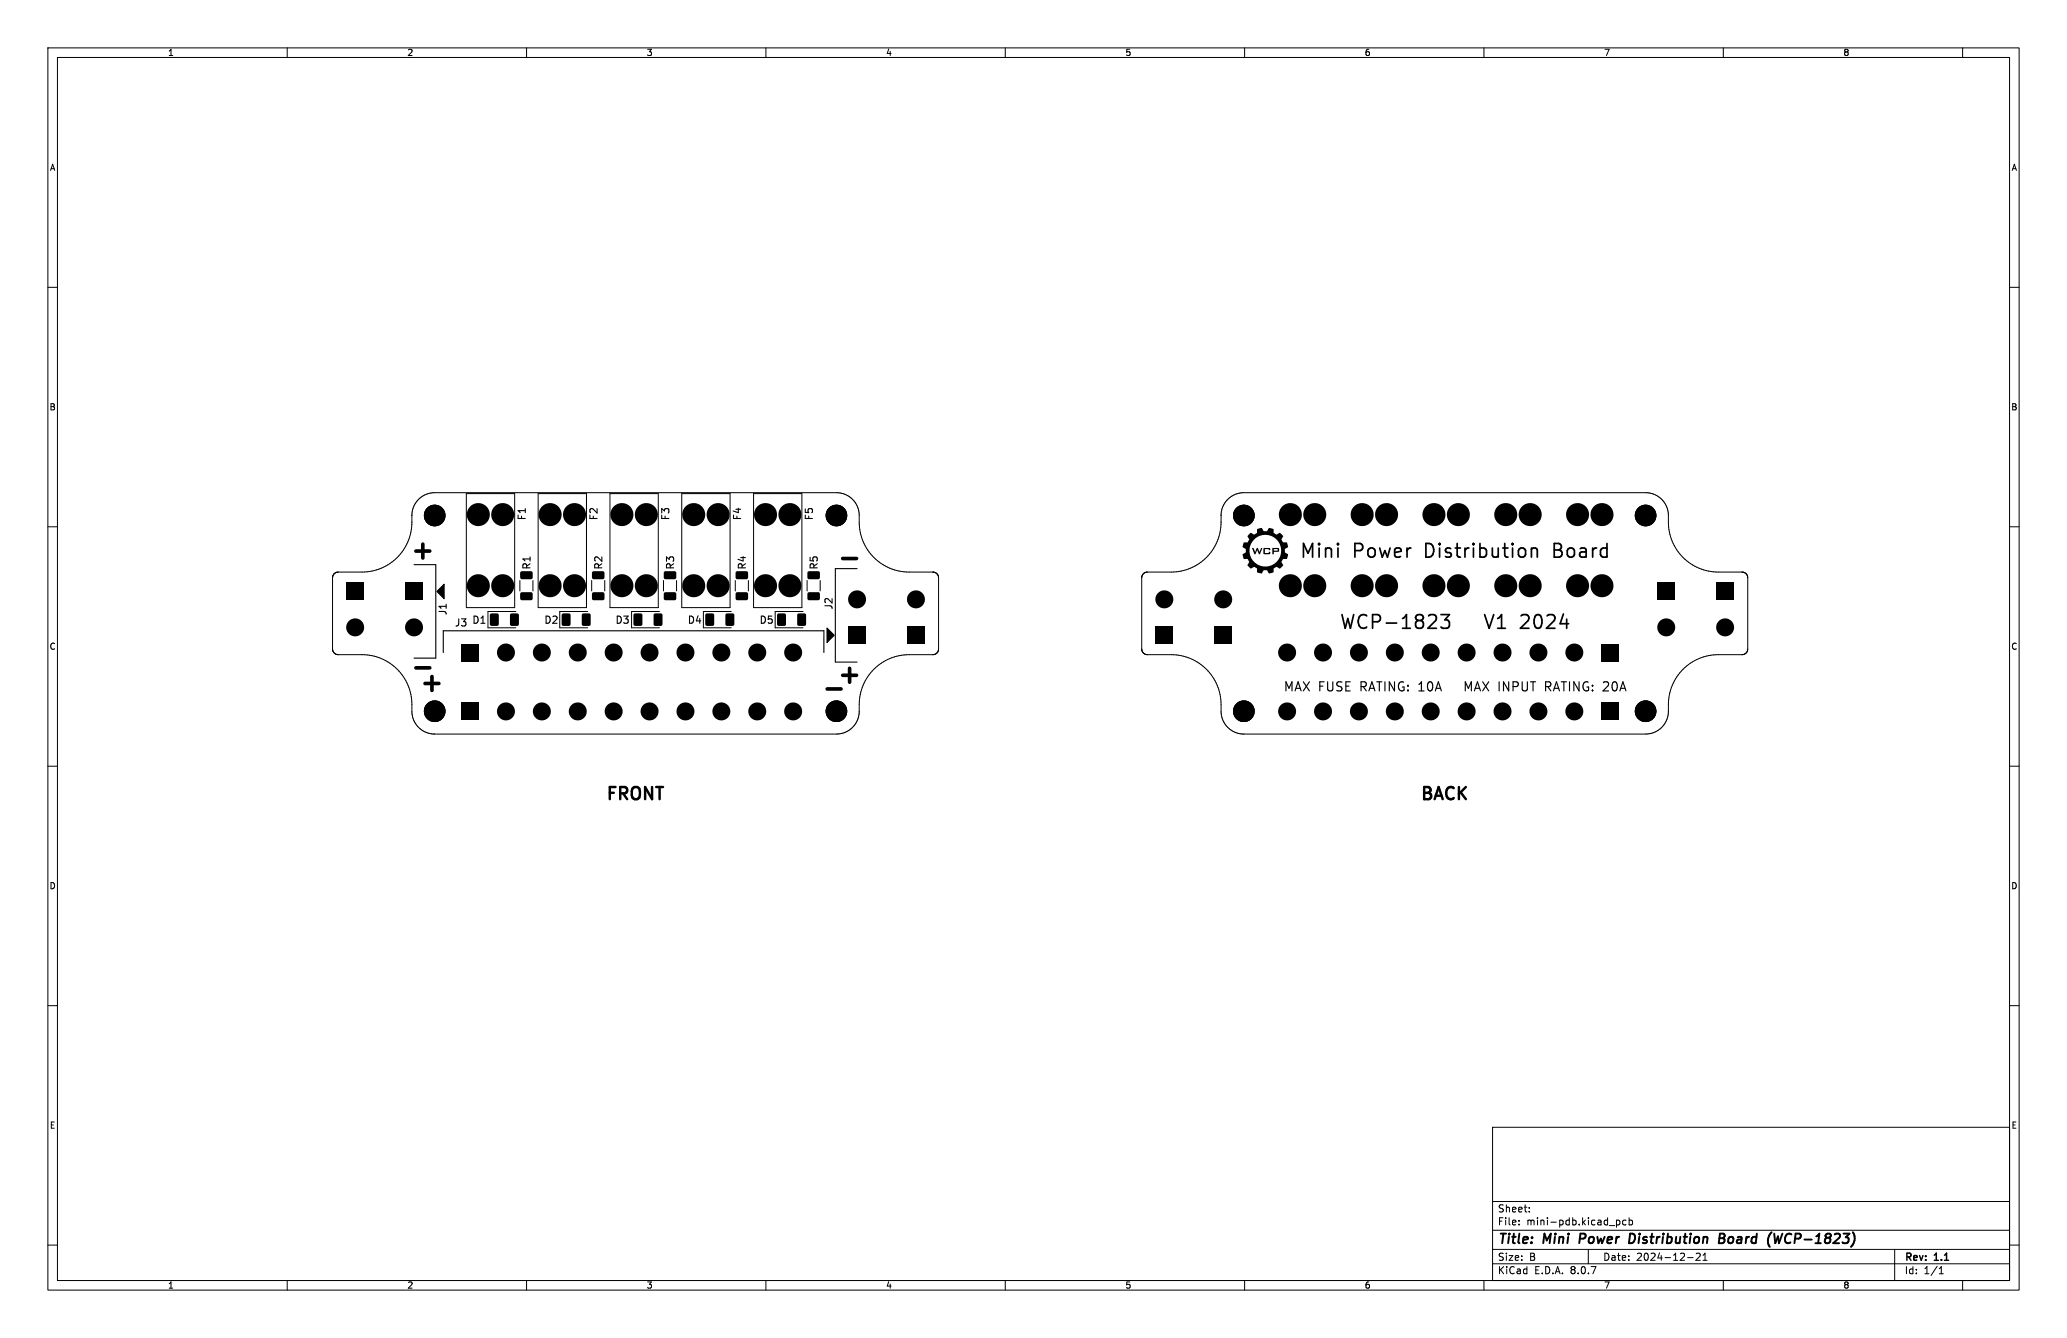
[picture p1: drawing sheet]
<svg xmlns="http://www.w3.org/2000/svg" width="432mm" height="279mm" viewBox="0 0 432 279" stroke-linecap="round" stroke-linejoin="round" font-family="sans-serif">
<defs><g id="words">
<g font-size="3.5">
<text x="126.3" y="167.8">FRONT</text>
<text x="296.4" y="167.8">BACK</text>
</g>
<g font-size="2.8">
<text x="312.8" y="260.3">Title:</text>
<text x="322.5" y="260.3">Mini</text>
<text x="330.8" y="260.3">Power</text>
<text x="342" y="260.3">Distribution</text>
<text x="361.5" y="260.3">Board</text>
<text x="372.5" y="260.3">(WCP-1823)</text>
</g>
<g font-size="2.1">
<text x="312.8" y="256.1">File:</text>
<text x="312.8" y="253.4">Sheet:</text>
<text x="318.9" y="256.1">mini-pdb.kicad_pcb</text>
<text x="312.8" y="263.5">Size:</text>
<text x="319.5" y="263.5">B</text>
<text x="334.8" y="263.5">Date:</text>
<text x="341.8" y="263.5">2024-12-21</text>
<text x="397.8" y="263.7">Rev:</text>
<text x="404.2" y="263.7">1.1</text>
<text x="312.8" y="266.3">KiCad</text>
<text x="320.5" y="266.3">E.D.A.</text>
<text x="328.1" y="266.3">8.0.7</text>
<text x="397.8" y="266.3">Id:</text>
<text x="401.9" y="266.3">1/1</text>
</g>
<g font-size="1.8">
<text x="35" y="11.9">1</text>
<text x="85" y="11.9">2</text>
<text x="135" y="11.9">3</text>
<text x="185" y="11.9">4</text>
<text x="235" y="11.9">5</text>
<text x="285" y="11.9">6</text>
<text x="335" y="11.9">7</text>
<text x="385" y="11.9">8</text>
<text x="10.3" y="35.9">A</text>
<text x="420.1" y="35.9">A</text>
<text x="10.3" y="85.9">B</text>
<text x="420.1" y="85.9">B</text>
<text x="10.3" y="135.9">C</text>
<text x="420.1" y="135.9">C</text>
<text x="10.3" y="185.9">D</text>
<text x="420.1" y="185.9">D</text>
<text x="10.3" y="235.9">E</text>
<text x="420.1" y="235.9">E</text>
<text x="35" y="269.3">1</text>
<text x="85" y="269.3">2</text>
<text x="135" y="269.3">3</text>
<text x="185" y="269.3">4</text>
<text x="235" y="269.3">5</text>
<text x="285" y="269.3">6</text>
<text x="335" y="269.3">7</text>
<text x="385" y="269.3">8</text>
</g>
</g></defs>
<g fill="none" stroke="#000" stroke-width=".21">
<path d="M10 10h411.8v259.4h-411.8zM12 12h407.8v255.4h-407.8zM60 10v2M110 10v2M160 10v2M210 10v2M260 10v2M310 10v2M360 10v2M410 10v2M10 60h2M419.8 60h2"/>
<path d="M10 110h2M69.9 119.8l-.4 .8v14.9l.1 .5 .3 .4M69.9 119.7v.1M86 107.6a4.8 4.8 0 0 1 4.8-4.7h83.9a4.8 4.8 0 0 1 4.8 4.7 10.8 10.8 0 0 0 3.8 9.5 10.4 10.4 0 0 0 6.6 2.4h5M86 109a10.4 10.4 0 0 1-10.4 10.5h-5l-.7 .2M86 109h.1M86 107.6h.1M86 107.6v1.4M97.4 103.1h10.1v23.8h-10.1zM112.4 103.1h10.1v23.8h-10.1zM127.4 103.1h10.1v23.8h-10.1zM142.4 103.1h10.1v23.8h-10.1z"/>
<path d="M157.4 103.1h10.1v23.8h-10.1zM194.9 119.5l.8 .3 .4 .8v14.9M194.9 119.5h.1M255.1 107.6a4.8 4.8 0 0 1 4.7-4.7h84a4.8 4.8 0 0 1 4.7 4.7 10.7 10.7 0 0 0 4.3 9.8 10.4 10.4 0 0 0 6.2 2.1h5l.7 .2M255.1 109a10.4 10.4 0 0 1-10.4 10.5h-5.2l-.6 .2-.3 .5-.1 15.3 .2 .7M255.1 109h.1M255.1 107.6h.1M255.1 107.6v1.4M364.7 119.7v.1M364.7 119.8l.4 .8v14.9l-.2 .7M419.8 110h2M69.9 136.4l.1 .1"/>
<path d="M70 136.5l.6 .2h5a10.4 10.4 0 0 1 10.4 10.4v1.4a4.8 4.8 0 0 0 4.8 4.8M107.8 127.7h-5.9v3.4h5.9M108.6 121.2v2.2M111.3 121.2v2.2M122.8 127.7h-5.9v3.4h5.9M123.6 121.2v2.2M126.3 121.2v2.2M137.8 127.7h-5.9v3.4h5.9M138.6 121.2v2.2M141.3 121.2v2.2M152.8 127.7h-5.9v3.4h5.9M153.6 121.2v2.2"/>
<path d="M156.3 121.2v2.2M167.8 127.7h-5.9v3.4h5.9M168.6 121.2v2.2M171.3 121.2v2.2M195.8 136.2l-.8 .5h-5.1a10.4 10.4 0 0 0-10.4 10.4v1.4a4.8 4.8 0 0 1-4.8 4.8h-83.9M195.9 136.2h-.1M196.1 135.5l-.2 .7M196.1 135.5h.1M238.7 136.2h.1M238.7 136.2l.9 .5h5.1a10.4 10.4 0 0 1 10.4 10.4v1.4a4.8 4.8 0 0 0 4.7 4.8M364.7 136.4l-.7 .3h-5a10.4 10.4 0 0 0-10.5 10.4v1.4a4.8 4.8 0 0 1-4.7 4.8h-84M364.7 136.4h.1"/>
<path d="M364.8 136.3l-.1 .1M364.9 136.2l-.1 .1M10 160h2M90.8 153.3h.1M259.8 153.3h.1M419.8 160h2M10 210h2M419.8 210h2M311.8 235.4h108v32h-108zM10 260h2M311.8 256.9h108M311.8 250.9h108"/>
<path d="M317.3 255.6v.2M317.3 254.9v.1M319.5 252.9v.2M319.5 252.2v.1M337.7 254.8v1.5M337.7 254.9l.4-.1 .3 .3-.1 .6h-.6M339.7 254.9l-.4-.1-.3 .3 .1 .6h.6M340.3 254.9l.5-.1 .2 .3-.1 .6h-.6M340.3 254.3v1.5M419.8 260h2M60 267.4v2M110 267.4v2"/>
<path d="M160 267.4v2M210 267.4v2M260 267.4v2M310 267.4v2M311.8 263.9h108M311.8 260.9h108M331.8 260.9v3M352.5 262.6h1.2M354.3 261.8l.6-.1 .3 .4-.9 1.1h.9M355.8 263.2h.8M355.8 262.1l.4-.4v1.5M360 267.4v2"/>
<path d="M395.8 260.9v6.5M405.1 266h.9M405.1 264.9l.4-.4v1.5M410 267.4v2"/>
</g>
<path d="M330.2 257.6l-.3 2M341.3 257.7l-.8-.1-.2 2h.5l.5-.3M359.2 258.6h.6M359.3 257.6h.7l.2 .2 .1 .4-.5 .4 .3 .1a.58 .58 0 0 1-.3 .9h-.7zM370.1 257.3l-.1 .1M370.6 257.6l.3 2 .5-1.4 .2 1.4 .7-2" fill="none" stroke="#000" stroke-width=".4"/>
<g fill="none" stroke="#000" stroke-width=".23">
<path d="M86.5 117.9h4.5v19.5h-4.5M108.2 107.6v.7h1.5M108.9 107.8v.5M109.7 106.6h-1.5l.5 .5M109.7 106.2v.9M110 118.6l-.1-.7-.2-.2-.3 .1-.2 .8h1.5M110.7 116.7h-1.5l.5 .4M110.7 117.7l-.7 .5M110.7 116.3v.8M123.2 107.6v.7h1.5M123.9 107.8v.5M124.7 106.2v.9l-1-.9-.5 .3 .2 .6"/>
<path d="M125 118.6l-.1-.7-.2-.2-.3 .1-.2 .8h1.5M125.7 116.3v.9l-1-.9-.5 .3 .2 .5M125.7 117.7l-.7 .5M138.2 107.6v.7h1.5M138.2 107.1v-.9l.6 .5 .1-.4h.7l.1 .2-.1 .6M138.9 107.8v.5M139.2 117.2v-.9l.6 .5 .1-.4h.7l.1 .2-.1 .6M140 118.6l-.1-.7-.2-.2-.3 .1-.2 .8h1.5M140.7 117.7l-.7 .5M153.2 107.6v.7h1.5M153.7 106.3h1M153.9 107.8v.5"/>
<path d="M154.2 106.1v1l-1-.4M154.7 116.4h1M155 118.6l-.1-.7-.2-.2-.3 .1-.2 .8h1.5M155.2 116.2v.9l-1-.3M155.7 117.7l-.7 .5M168.2 107.6v.7h1.5M168.2 106.3v.7l.7 .1-.1-.3 .1-.5 .2-.1 .5 .1 .1 .2-.1 .6M168.9 107.8v.5M169.2 116.4v.7h.7l-.1-.2 .1-.5 .2-.1 .5 .1 .1 .2-.1 .5M170 118.6l-.1-.7-.2-.2-.3 .1-.2 .8h1.5M170.7 117.7l-.7 .5M179 118.7h-4.5v19.6h4.5"/>
<path d="M91.7 127.7h1.1a.48 .48 0 0 1 .4 .6M92.6 136.3v-4.6h79.5v4.6M93.2 126.6h-1.5l.4 .4M93.2 126.2v.8M95.8 129.2v1.1a.48 .48 0 0 1-.5 .4M96.4 129.2h.9l-.5 .6 .5 .1v.7l-.3 .1-.6-.1M99 128.7a.76 .76 0 0 1 .9 .7 .76 .76 0 0 1-.9 .8zM100.5 130.2h.8M100.5 129.1l.4-.4v1.5M114.1 128.7a.76 .76 0 0 1 .8 .7 .76 .76 0 0 1-.8 .8zM115.5 128.8l.6-.1 .3 .4-1 1.1h1M128.9 128.7a.76 .76 0 0 1 .9 .7 .76 .76 0 0 1-.9 .8z"/>
<path d="M130.3 128.7h.9l-.5 .5 .5 .2v.6l-.3 .2-.6-.2M144 128.7a.76 .76 0 0 1 .9 .7 .76 .76 0 0 1-.9 .8zM145.8 128.6l-.3 1.1h.9M146.2 129.2v1M159 128.7a.76 .76 0 0 1 .9 .7 .76 .76 0 0 1-.9 .8zM161.3 128.7h-.8v.7l.2-.2 .5 .1 .1 .2v.5l-.3 .2-.5-.2M172.3 126.5h1.1a.48 .48 0 0 1 .4 .6M173.8 125v.9l-1.1-.9-.4 .3 .2 .5"/>
</g>
<g fill="none" stroke="#000" stroke-width=".24">
<path d="M268.6 144.3v-1.9l.7 1.3 .6-1.3v1.9M270.5 144.3l.7-1.9 .6 1.9M270.7 143.7h.9M272.3 142.4l1.2 1.9M273.5 142.4l-1.2 1.9M275.7 143.3h.6M276.6 142.4h-.9v1.9M277.3 142.4v1.5l.4 .4h.4l.3-.4v-1.5M280.3 142.5l-.7-.1-.4 .3 .2 .5 .8 .4v.5l-.2 .2-.8-.1M281.2 143.3h.6M282.1 142.4h-.9v1.9h.9M284.3 143.4l.9-.1 .2-.3-.1-.4-.2-.2h-.8v1.9"/>
<path d="M284.8 143.4l.6 .9M286 144.3l.6-1.9 .6 1.9M286.1 143.7h.9M287.6 142.4h1.1M288.1 142.4v1.9M289.3 142.4v1.9M291.3 142.4v1.9l-1.1-1.9v1.9M293.2 142.5a.94 .94 0 0 0-1.1 .6 .94 .94 0 0 0 .7 1.2l.5-.2v-.6h-.4M294.1 143.1v.2M294.1 144.1v.2M296.4 142.9l.5-.5v1.9M296.4 144.3h1.1"/>
<path d="M298.5 142.5l.3-.1a1.19 1.19 0 0 1 0 1.9h-.1a1.27 1.27 0 0 1-.2-1.8zM299.8 144.3l.7-1.9 .6 1.9M300 143.7h.9M306.1 144.3v-1.9l.6 1.3 .7-1.3v1.9M308 144.3l.6-1.9 .7 1.9M308.2 143.7h.9M309.7 142.4l1.3 1.9M311 142.4l-1.3 1.9M313.2 142.4v1.9M315.2 142.4v1.9l-1.1-1.9v1.9M316.1 143.4l.9-.1 .2-.3-.1-.4-.3-.2h-.7v1.9M318 142.4v1.5l.3 .4 .6-.1 .2-.3v-1.5"/>
<path d="M319.7 142.4h1.1M320.3 142.4v1.9M322.9 143.4l.9-.1 .2-.3-.1-.4-.3-.2h-.7v1.9M323.3 143.4l.7 .9M324.5 144.3l.6-1.9 .7 1.9M324.7 143.7h.9M326.1 142.4h1.1M326.7 142.4v1.9M327.9 142.4v1.9M329.9 142.4v1.9l-1.1-1.9v1.9M331.8 142.5a.94 .94 0 0 0-1.2 .6 .94 .94 0 0 0 .7 1.2l.6-.2v-.6h-.4M332.7 143.1v.2"/>
<path d="M332.7 144.1v.2M334.9 142.6l.3-.2h.5l.2 .2 .1 .3-.1 .3-1 1.1h1.1M336.9 142.6l.5-.2a1.19 1.19 0 0 1 0 1.9l-.4-.1-.1-.3-.1-.8zM338.4 144.3l.6-1.9 .7 1.9M338.6 143.7h.9"/>
</g>
<g fill="#000">
<path d="M108.8 119.4l2.3-.1 .2 .3v1.1l-.4 .3-2-.1-.2-.3zM123.8 119.4l2.2-.1 .3 .3v1.1l-.4 .3-2-.1-.2-.3zM138.8 119.4l2.2-.1 .3 .3v1.1l-.4 .3-2-.1-.2-.3zM153.8 119.4l2.2-.1 .3 .3v1.1l-.4 .3-2-.1-.2-.3zM168.8 119.4l2.2-.1 .3 .3v1.1l-.4 .3-2-.1-.2-.3zM261.5 114.4h.1a.29 .29 0 0 1 .3 0 .29 .29 0 0 1 .1 .3l.2 .6 .2-.5a.31 .31 0 0 1 0-.3 .31 .31 0 0 1 .4-.1l.3 .9 .1-.2a.51 .51 0 0 1 .4-.7l-.2 .9a.29 .29 0 0 1-.3 .4 .29 .29 0 0 1-.3-.3l-.2-.5-.3 .8h-.3zM264 114.5h1.3a.24 .24 0 0 1 .1 .3 .24 .24 0 0 1-.3 .1l-.1-.2h-.8v.8h.8v-.3a.3 .3 0 0 1 .3 .4 .3 .3 0 0 1-.4 .1h-.5a.49 .49 0 0 1-.5-.2 .49 .49 0 0 1 0-.5zM260.9 111.6a.48 .48 0 0 1 .4-.4 .48 .48 0 0 1 .5 .3l.2 .1 .6-.3v-.5a.4 .4 0 0 1 .1-.4 .4 .4 0 0 1 .4-.1 .44 .44 0 0 1 .5 0 .44 .44 0 0 1 .3 .4 .7 .7 0 0 0 .7 .2 .7 .7 0 0 0 .5-.7l1 .3v.5a.69 .69 0 0 0 .5 .6 .69 .69 0 0 0 .7-.3l.5 .3a.49 .49 0 0 1 .3 .4 .49 .49 0 0 1-.3 .5v.3a.59 .59 0 0 0 .9 .5l.3 .5a.44 .44 0 0 1 .1 .5 .44 .44 0 0 1-.5 .2l-.2 .1v.8l.3 .1a.42 .42 0 0 1 .4 .3 .42 .42 0 0 1-.1 .5l-.2 .4h-.4a.61 .61 0 0 0-.5 .3 .61 .61 0 0 0 0 .7l.1 .2a.76 .76 0 0 1-.6 .8l-.2-.1a.6 .6 0 0 0-1.1 .1v.8l-.4 .1a.43 .43 0 0 1-.7 0l-.1-.2a.6 .6 0 0 0-.6-.3 .6 .6 0 0 0-.5 .3l-.2 .4-.9-.2-.1-.1v-.5a.69 .69 0 0 0-.6-.6 .69 .69 0 0 0-.7 .3l-.3-.3a.47 .47 0 0 1-.4-.4 .47 .47 0 0 1 .3-.5 .69 .69 0 0 0-.3-.7 .69 .69 0 0 0-.8-.1l-.1-.5a.44 .44 0 0 1-.1-.5 .44 .44 0 0 1 .4-.2l.2-.2 .1-.3h.7v.3a3.3 3.3 0 0 0 5.1 2.4 3.3 3.3 0 0 0-.2-5.6 3.3 3.3 0 0 0-4.9 2.9h-.7a.82 .82 0 0 0-.7-.8l.2-.9h.8l.1-.2a.63 .63 0 0 0-.1-1v-.1zM265.8 114.4l1.4 .1v.7h-.7a.33 .33 0 0 0-.4 .1 .33 .33 0 0 0 0 .4 .24 .24 0 0 1-.3 0 .24 .24 0 0 1 0-.3v-.7h.3v.3l.8-.1a.23 .23 0 0 0-.1-.3 .23 .23 0 0 0-.3 .1h-.7zM72.3 121.6h3.8v3.8h-3.8zM84.6 121.6h3.8v3.8h-3.8zM96.3 134.4h3.8v3.7h-3.8z"/>
<path d="M102.4 128.2l1.4-.1 .4 .2v2l-.2 .4h-1.3l-.3-.2zM106.6 128.2l1.4-.1 .4 .2v2l-.2 .4h-1.3l-.3-.2zM108.8 123.8l2.3-.1 .2 .3v1.1l-.4 .2h-2l-.2-.3zM117.4 128.2l1.4-.1 .4 .2v2l-.2 .4h-1.3l-.3-.2zM121.6 128.2l1.4-.1 .4 .2v2l-.2 .4h-1.3l-.3-.2zM123.8 123.8l2.2-.1 .3 .3v1.1l-.4 .2h-2l-.2-.3zM132.4 128.2l1.4-.1 .4 .2v2l-.2 .4h-1.3l-.3-.2zM136.6 128.2l1.4-.1 .4 .2v2l-.2 .4h-1.3l-.3-.2zM138.8 123.8l2.2-.1 .3 .3v1.1l-.4 .2h-2l-.2-.3zM147.4 128.2l1.4-.1 .4 .2v2l-.2 .4h-1.3l-.3-.2zM151.6 128.2l1.4-.1 .4 .2v2l-.2 .4h-1.3l-.3-.2zM153.8 123.8l2.2-.1 .3 .3v1.1l-.4 .2h-2l-.2-.3z"/>
<path d="M162.4 128.2l1.4-.1 .4 .2v2l-.2 .4h-1.3l-.3-.2zM166.6 128.2l1.4-.1 .4 .2v2l-.2 .4h-1.3l-.3-.2zM168.8 123.8l2.2-.1 .3 .3v1.1l-.4 .2h-2l-.2-.3zM177.2 130.8h3.7v3.7h-3.7zM189.5 130.8h3.7v3.7h-3.7zM241.4 130.8h3.7v3.7h-3.7zM253.7 130.8h3.7v3.7h-3.7zM334.5 134.4h3.8v3.7h-3.8zM346.2 121.6h3.8v3.8h-3.8zM358.5 121.6h3.8v3.8h-3.8zM96.3 146.7h3.8v3.7h-3.8zM334.5 146.7h3.8v3.7h-3.8z"/>
<circle cx="90.8" cy="107.6" r="2.25"/>
<circle cx="99.9" cy="107.5" r="2.4"/>
<circle cx="99.9" cy="107.5" r="1.2"/>
<circle cx="105" cy="107.5" r="2.4"/>
<circle cx="105" cy="107.5" r="1.2"/>
<circle cx="114.9" cy="107.5" r="2.4"/>
<circle cx="114.9" cy="107.5" r="1.2"/>
<circle cx="120" cy="107.5" r="2.4"/>
<circle cx="120" cy="107.5" r="1.2"/>
<circle cx="129.9" cy="107.5" r="2.4"/>
<circle cx="129.9" cy="107.5" r="1.2"/>
<circle cx="135" cy="107.5" r="2.4"/>
<circle cx="135" cy="107.5" r="1.2"/>
<circle cx="144.9" cy="107.5" r="2.4"/>
<circle cx="144.9" cy="107.5" r="1.2"/>
<circle cx="150" cy="107.5" r="2.4"/>
<circle cx="150" cy="107.5" r="1.2"/>
<circle cx="159.9" cy="107.5" r="2.4"/>
<circle cx="159.9" cy="107.5" r="1.2"/>
<circle cx="165" cy="107.5" r="2.4"/>
<circle cx="165" cy="107.5" r="1.2"/>
<circle cx="174.7" cy="107.6" r="2.25"/>
<circle cx="259.8" cy="107.6" r="2.25"/>
<circle cx="269.6" cy="107.5" r="2.4"/>
<circle cx="269.6" cy="107.5" r="1.2"/>
<circle cx="274.7" cy="107.5" r="2.4"/>
<circle cx="274.7" cy="107.5" r="1.2"/>
<circle cx="284.6" cy="107.5" r="2.4"/>
<circle cx="284.6" cy="107.5" r="1.2"/>
<circle cx="289.7" cy="107.5" r="2.4"/>
<circle cx="289.7" cy="107.5" r="1.2"/>
<circle cx="299.6" cy="107.5" r="2.4"/>
<circle cx="299.6" cy="107.5" r="1.2"/>
<circle cx="304.7" cy="107.5" r="2.4"/>
<circle cx="304.7" cy="107.5" r="1.2"/>
<circle cx="314.6" cy="107.5" r="2.4"/>
<circle cx="314.6" cy="107.5" r="1.2"/>
<circle cx="319.7" cy="107.5" r="2.4"/>
<circle cx="319.7" cy="107.5" r="1.2"/>
<circle cx="329.6" cy="107.5" r="2.4"/>
<circle cx="329.6" cy="107.5" r="1.2"/>
<circle cx="334.7" cy="107.5" r="2.4"/>
<circle cx="334.7" cy="107.5" r="1.2"/>
<circle cx="343.8" cy="107.6" r="2.25"/>
<circle cx="74.2" cy="131" r="1.88"/>
<circle cx="74.2" cy="131" r="1.05"/>
<circle cx="74.2" cy="123.5" r="1.05"/>
<circle cx="86.5" cy="131" r="1.88"/>
<circle cx="86.5" cy="131" r="1.05"/>
<circle cx="86.5" cy="123.5" r="1.05"/>
<circle cx="98.2" cy="136.3" r="1.05"/>
<circle cx="99.9" cy="122.3" r="2.4"/>
<circle cx="99.9" cy="122.3" r="1.2"/>
<circle cx="105" cy="122.3" r="2.4"/>
<circle cx="105" cy="122.3" r="1.2"/>
<circle cx="105.7" cy="136.3" r="1.88"/>
<circle cx="105.7" cy="136.3" r="1.05"/>
<circle cx="113.2" cy="136.3" r="1.88"/>
<circle cx="113.2" cy="136.3" r="1.05"/>
<circle cx="114.9" cy="122.3" r="2.4"/>
<circle cx="114.9" cy="122.3" r="1.2"/>
<circle cx="120" cy="122.3" r="2.4"/>
<circle cx="120" cy="122.3" r="1.2"/>
<circle cx="120.7" cy="136.3" r="1.88"/>
<circle cx="120.7" cy="136.3" r="1.05"/>
<circle cx="128.2" cy="136.3" r="1.88"/>
<circle cx="128.2" cy="136.3" r="1.05"/>
<circle cx="129.9" cy="122.3" r="2.4"/>
<circle cx="129.9" cy="122.3" r="1.2"/>
<circle cx="135" cy="122.3" r="2.4"/>
<circle cx="135" cy="122.3" r="1.2"/>
<circle cx="135.7" cy="136.3" r="1.88"/>
<circle cx="135.7" cy="136.3" r="1.05"/>
<circle cx="143.2" cy="136.3" r="1.88"/>
<circle cx="143.2" cy="136.3" r="1.05"/>
<circle cx="144.9" cy="122.3" r="2.4"/>
<circle cx="144.9" cy="122.3" r="1.2"/>
<circle cx="150" cy="122.3" r="2.4"/>
<circle cx="150" cy="122.3" r="1.2"/>
<circle cx="150.7" cy="136.3" r="1.88"/>
<circle cx="150.7" cy="136.3" r="1.05"/>
<circle cx="158.2" cy="136.3" r="1.88"/>
<circle cx="158.2" cy="136.3" r="1.05"/>
<circle cx="159.9" cy="122.3" r="2.4"/>
<circle cx="159.9" cy="122.3" r="1.2"/>
<circle cx="165" cy="122.3" r="2.4"/>
<circle cx="165" cy="122.3" r="1.2"/>
<circle cx="165.7" cy="136.3" r="1.88"/>
<circle cx="165.7" cy="136.3" r="1.05"/>
<circle cx="179" cy="125.2" r="1.88"/>
<circle cx="179" cy="132.7" r="1.05"/>
<circle cx="179" cy="125.2" r="1.05"/>
<circle cx="191.3" cy="125.2" r="1.88"/>
<circle cx="191.3" cy="132.7" r="1.05"/>
<circle cx="191.3" cy="125.2" r="1.05"/>
<circle cx="243.2" cy="125.2" r="1.88"/>
<circle cx="243.2" cy="132.7" r="1.05"/>
<circle cx="243.2" cy="125.2" r="1.05"/>
<circle cx="255.5" cy="125.2" r="1.88"/>
<circle cx="255.5" cy="132.7" r="1.05"/>
<circle cx="255.5" cy="125.2" r="1.05"/>
<circle cx="268.9" cy="136.3" r="1.88"/>
<circle cx="268.9" cy="136.3" r="1.05"/>
<circle cx="269.6" cy="122.3" r="2.4"/>
<circle cx="269.6" cy="122.3" r="1.2"/>
<circle cx="274.7" cy="122.3" r="2.4"/>
<circle cx="274.7" cy="122.3" r="1.2"/>
<circle cx="276.4" cy="136.3" r="1.88"/>
<circle cx="276.4" cy="136.3" r="1.05"/>
<circle cx="283.9" cy="136.3" r="1.88"/>
<circle cx="283.9" cy="136.3" r="1.05"/>
<circle cx="284.6" cy="122.3" r="2.4"/>
<circle cx="284.6" cy="122.3" r="1.2"/>
<circle cx="289.7" cy="122.3" r="2.4"/>
<circle cx="289.7" cy="122.3" r="1.2"/>
<circle cx="291.4" cy="136.3" r="1.88"/>
<circle cx="291.4" cy="136.3" r="1.05"/>
<circle cx="298.9" cy="136.3" r="1.88"/>
<circle cx="298.9" cy="136.3" r="1.05"/>
<circle cx="299.6" cy="122.3" r="2.4"/>
<circle cx="299.6" cy="122.3" r="1.2"/>
<circle cx="304.7" cy="122.3" r="2.4"/>
<circle cx="304.7" cy="122.3" r="1.2"/>
<circle cx="306.4" cy="136.3" r="1.88"/>
<circle cx="306.4" cy="136.3" r="1.05"/>
<circle cx="313.9" cy="136.3" r="1.88"/>
<circle cx="313.9" cy="136.3" r="1.05"/>
<circle cx="314.6" cy="122.3" r="2.4"/>
<circle cx="314.6" cy="122.3" r="1.2"/>
<circle cx="319.7" cy="122.3" r="2.4"/>
<circle cx="319.7" cy="122.3" r="1.2"/>
<circle cx="321.4" cy="136.3" r="1.88"/>
<circle cx="321.4" cy="136.3" r="1.05"/>
<circle cx="328.9" cy="136.3" r="1.88"/>
<circle cx="328.9" cy="136.3" r="1.05"/>
<circle cx="329.6" cy="122.3" r="2.4"/>
<circle cx="329.6" cy="122.3" r="1.2"/>
<circle cx="334.7" cy="122.3" r="2.4"/>
<circle cx="334.7" cy="122.3" r="1.2"/>
<circle cx="336.4" cy="136.3" r="1.05"/>
<circle cx="348.1" cy="131" r="1.88"/>
<circle cx="348.1" cy="131" r="1.05"/>
<circle cx="348.1" cy="123.5" r="1.05"/>
<circle cx="360.4" cy="131" r="1.88"/>
<circle cx="360.4" cy="131" r="1.05"/>
<circle cx="360.4" cy="123.5" r="1.05"/>
<circle cx="90.8" cy="148.5" r="2.25"/>
<circle cx="98.2" cy="148.6" r="1.05"/>
<circle cx="105.7" cy="148.6" r="1.88"/>
<circle cx="105.7" cy="148.6" r="1.05"/>
<circle cx="113.2" cy="148.6" r="1.88"/>
<circle cx="113.2" cy="148.6" r="1.05"/>
<circle cx="120.7" cy="148.6" r="1.88"/>
<circle cx="120.7" cy="148.6" r="1.05"/>
<circle cx="128.2" cy="148.6" r="1.88"/>
<circle cx="128.2" cy="148.6" r="1.05"/>
<circle cx="135.7" cy="148.6" r="1.88"/>
<circle cx="135.7" cy="148.6" r="1.05"/>
<circle cx="143.2" cy="148.6" r="1.88"/>
<circle cx="143.2" cy="148.6" r="1.05"/>
<circle cx="150.7" cy="148.6" r="1.88"/>
<circle cx="150.7" cy="148.6" r="1.05"/>
<circle cx="158.2" cy="148.6" r="1.88"/>
<circle cx="158.2" cy="148.6" r="1.05"/>
<circle cx="165.7" cy="148.6" r="1.88"/>
<circle cx="165.7" cy="148.6" r="1.05"/>
<circle cx="174.7" cy="148.5" r="2.25"/>
<circle cx="259.8" cy="148.5" r="2.25"/>
<circle cx="268.9" cy="148.6" r="1.88"/>
<circle cx="268.9" cy="148.6" r="1.05"/>
<circle cx="276.4" cy="148.6" r="1.88"/>
<circle cx="276.4" cy="148.6" r="1.05"/>
<circle cx="283.9" cy="148.6" r="1.88"/>
<circle cx="283.9" cy="148.6" r="1.05"/>
<circle cx="291.4" cy="148.6" r="1.88"/>
<circle cx="291.4" cy="148.6" r="1.05"/>
<circle cx="298.9" cy="148.6" r="1.88"/>
<circle cx="298.9" cy="148.6" r="1.05"/>
<circle cx="306.4" cy="148.6" r="1.88"/>
<circle cx="306.4" cy="148.6" r="1.05"/>
<circle cx="313.9" cy="148.6" r="1.88"/>
<circle cx="313.9" cy="148.6" r="1.05"/>
<circle cx="321.4" cy="148.6" r="1.88"/>
<circle cx="321.4" cy="148.6" r="1.05"/>
<circle cx="328.9" cy="148.6" r="1.88"/>
<circle cx="328.9" cy="148.6" r="1.05"/>
<circle cx="336.4" cy="148.6" r="1.05"/>
<circle cx="343.8" cy="148.5" r="2.25"/>
</g>
<g fill="none" stroke="#000" stroke-width=".36">
<path d="M272.3 116.3v-2.8l.9 2 1-2v2.8M275.6 113.5l.1 .1-.1 .2M275.6 113.5l-.2 .1 .2 .2M275.6 113.5v.3M275.6 114.4v1.9M276.9 114.7a.71 .71 0 0 1 1.2 .1v1.5M276.9 114.4v1.9M279.5 113.5l.1 .1-.1 .2M279.5 113.5l-.1 .1 .1 .2M279.5 113.5v.3M279.5 114.4v1.9M283 115h1.1a.78 .78 0 0 0 .6-.8 .78 .78 0 0 0-.6-.7h-1.1v2.8"/>
<path d="M285.9 114.7a.78 .78 0 0 1 .8-.3 .78 .78 0 0 1 .6 .6v.8a.78 .78 0 0 1-.8 .6 .78 .78 0 0 1-.7-.6zM288.2 114.4l.6 1.9 .5-1.3 .5 1.3 .6-1.9M291.3 115.4l1.4-.3-.1-.5-.8-.2-.5 .4v1.1l.2 .3 .3 .1 .8-.1M293.9 114.4v1.9M294.7 114.4a.73 .73 0 0 0-.8 .6M297.9 113.5a1.5 1.5 0 0 1 1.6 .9 1.5 1.5 0 0 1-.5 1.8l-1.1 .1zM300.7 113.5l.2 .1-.2 .2M300.7 113.5v.3M300.7 114.4v1.9M300.7 113.5l-.1 .1 .1 .2M303 114.6l-.6-.2-.4 .4 .1 .5 .9 .2 .2 .3-.2 .4-.2 .1-.8-.1M304 114.4h1.1"/>
<path d="M304.4 113.5v2.4l.1 .3 .6 .1M306 114.4v1.9M306.9 114.4a.73 .73 0 0 0-.9 .6M307.8 113.5l.1 .1-.1 .2M307.8 113.5v.3M307.8 114.4v1.9M307.8 113.5l-.1 .1 .1 .2M309.2 114.6l.8-.2 .5 .6v.8l-.2 .4-.3 .1-.8-.1M309.2 113.5v2.8M311.8 114.4v1.5l.1 .3a.78 .78 0 0 0 1.1-.1M313 114.4v1.9M313.9 114.4h1.1"/>
<path d="M314.3 113.5v2.4l.2 .3 .5 .1M316 113.5l.1 .1-.1 .2M316 113.5l-.2 .1 .2 .2M316 113.5v.3M316 114.4v1.9M317.3 114.7a.78 .78 0 0 1 .8-.3 .78 .78 0 0 1 .6 .6v.8a.78 .78 0 0 1-.8 .6 .78 .78 0 0 1-.7-.6zM319.9 114.7a.71 .71 0 0 1 1.2 .1v1.5M319.9 114.4v1.9M324.7 113.5h.9a.69 .69 0 0 1 .6 .7 .69 .69 0 0 1-.6 .6 .76 .76 0 0 1 .7 .7 .76 .76 0 0 1-.5 .8h-1.1zM324.7 114.8h.9M327.5 114.7a.78 .78 0 0 1 .8-.3 .78 .78 0 0 1 .6 .6v.8a.78 .78 0 0 1-.7 .6 .78 .78 0 0 1-.8-.6zM330.1 114.6l.3-.2 .8 .2 .1 .2v1.5"/>
<path d="M331.3 115.1l-.9 .2a.56 .56 0 0 0-.4 .5 .56 .56 0 0 0 .4 .5l.9-.1M332.7 114.4v1.9M333.5 114.4a.73 .73 0 0 0-.8 .6M335.7 114.6l-.8-.2-.6 .6v.8l.3 .4 .3 .1 .8-.1M335.7 113.5v2.8M280.3 128.3l.7 2.9 .6-2 .5 2 .7-2.9M285.5 128.6a1.07 1.07 0 0 0-1.2-.1 1.07 1.07 0 0 0-.6 1.1 1.21 1.21 0 0 0 .4 1.2 1.21 1.21 0 0 0 1.3 .3l.1-.2M286.7 129.8h1.1a.78 .78 0 0 0 .6-.7 .78 .78 0 0 0-.6-.8h-1.1v2.9M289.6 130.1h2.2M293 131.2h1.6M293 129.2l.8-.9v2.9M296.3 129.6l-.3-.2a.59 .59 0 0 1-.3-.6 .59 .59 0 0 1 .6-.5l.8 .2a.59 .59 0 0 1 .2 .6 .59 .59 0 0 1-.5 .5"/>
<path d="M296.3 129.6l-.6 .5 .1 .8 .5 .3 .8-.1 .2-.4-.1-.9-.4-.2M296.3 129.6h.5M298.4 128.6l.4-.3h.7a.78 .78 0 0 1 .4 1.3l-1.6 1.6h1.8M301 128.3h1.8l-1 1.1a.78 .78 0 0 1 1 .6v.7l-.3 .4-1.1 .1-.4-.3M310.1 128.3l1 2.9 .9-2.9M312.9 129.2l.8-.9v2.9M312.9 131.2h1.6M317.8 128.6l.4-.3h.6a.78 .78 0 0 1 .5 1.3l-1.7 1.6h1.8M320.8 128.6a.68 .68 0 0 1 .7-.3 .68 .68 0 0 1 .5 .6 1.68 1.68 0 0 1-.6 2.3 .73 .73 0 0 1-.8-.5 2.44 2.44 0 0 1 .2-2.1zM323.2 128.6l.4-.3h.7a.78 .78 0 0 1 .4 1.3l-1.6 1.6h1.7M326.6 128.2l-.7 2h1.8M327.3 129.3v1.9"/>
</g>
<path d="M86.9 115.1h2.9M88.3 113.6v2.9M176 116.6h2.9M86.9 139.5h2.9M177.5 139.6v2.9M88.8 142.7h2.9M90.2 141.3v2.9M172.8 143.9h2.9M176 141h2.9" fill="none" stroke="#000" stroke-width=".76"/>
<path d="M92.8 122v3l-1.5-1.5zM172.8 131.1l1.5 1.6-1.5 1.5z" fill="#000" stroke="#000" stroke-width=".21"/>
<use href="#words"/>
</svg>
